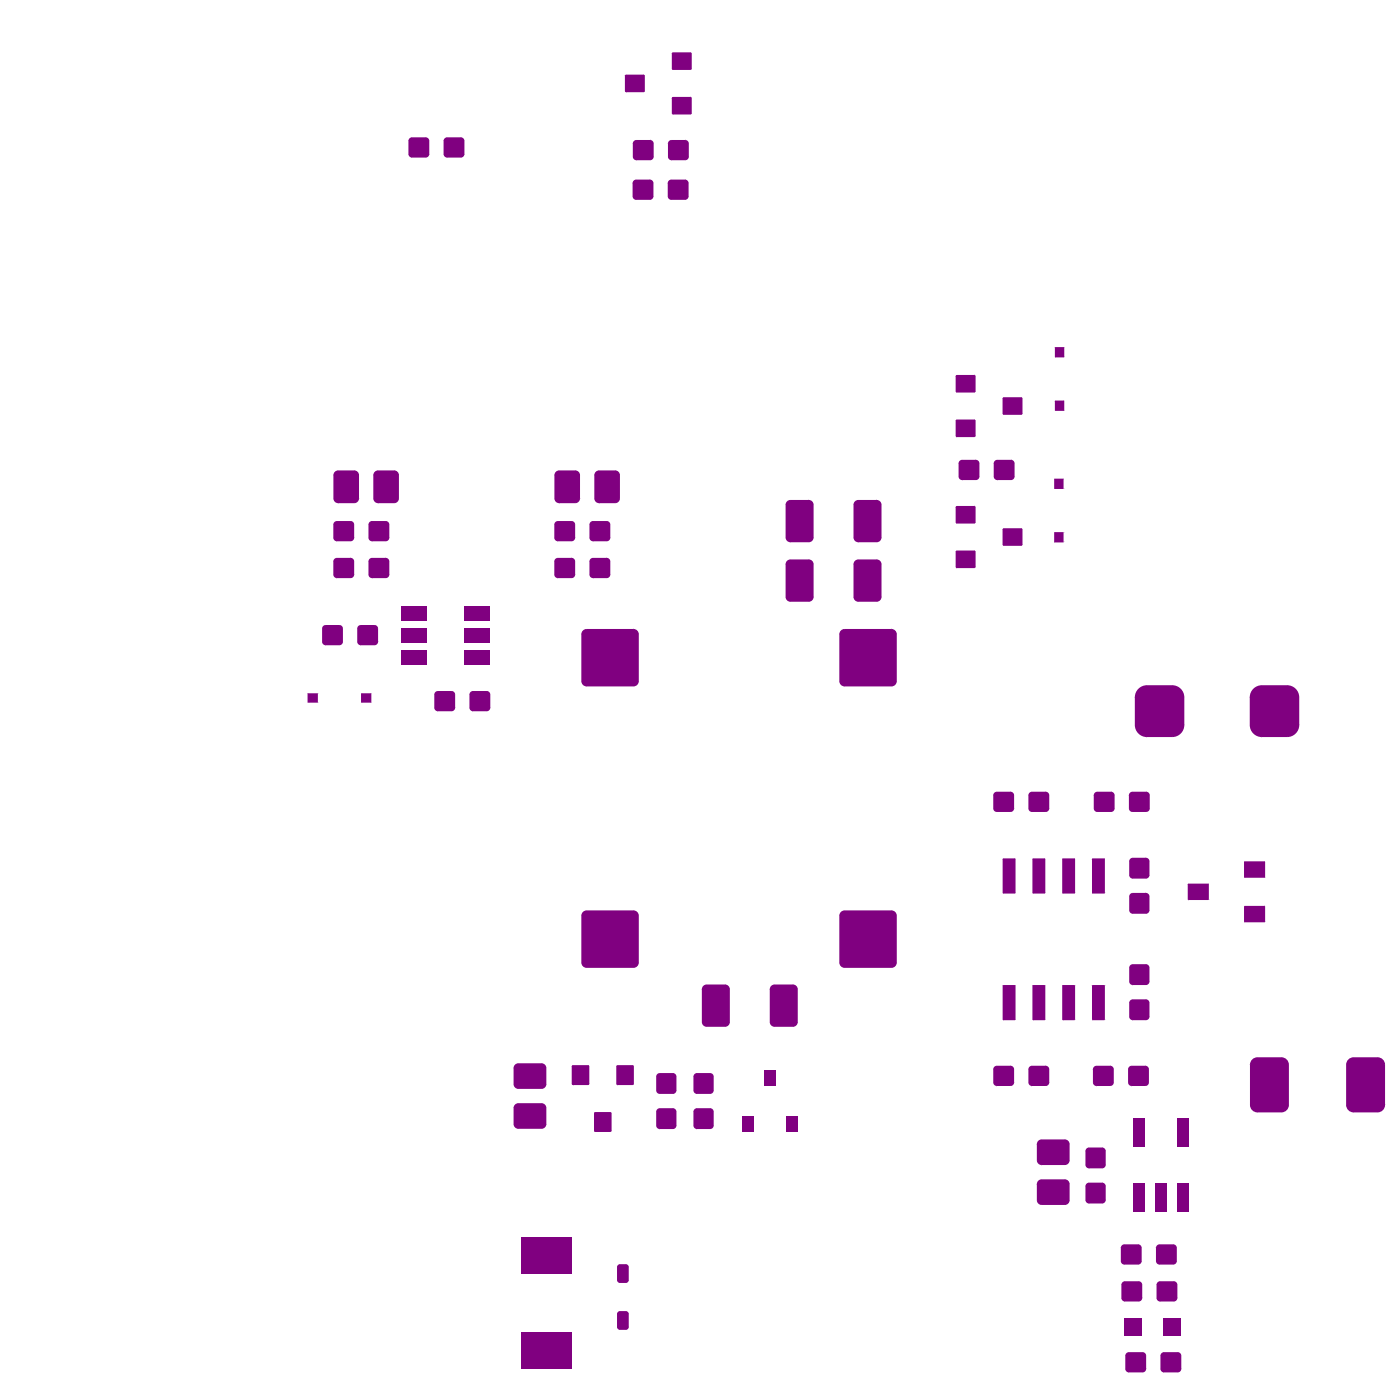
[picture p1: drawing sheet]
<svg xmlns="http://www.w3.org/2000/svg" width="199mm" height="199mm" viewBox="0 0 199 199" stroke-linecap="round" stroke-linejoin="round" font-family="sans-serif">
<g fill="#800080">
<path d="M43.6 98.4h1.4l.1 1.2-1.4 .1z" fill-rule="evenodd"/>
<path d="M51.2 98.4h1.4l.1 1.2-1.4 .1z" fill-rule="evenodd"/>
<path d="M51.2 88.7h1.9l.5 .5v1.8l-.5 .5h-1.9l-.5-.5v-1.8z" fill-rule="evenodd"/>
<path d="M56.9 89.1h3.7v2h-3.7z" fill-rule="evenodd"/>
<path d="M56.9 92.3h3.7v2h-3.7z" fill-rule="evenodd"/>
<path d="M61.6 98.5l.5-.5h2l.5 .5v1.9l-.5 .5h-2l-.5-.5z" fill-rule="evenodd"/>
<path d="M84.3 157.9l.2-.1h2.1l.2 .1v2.5l-.2 .2h-2.1l-.2-.2z" fill-rule="evenodd"/>
<path d="M88.8 10.6h2.5l.2 .2v2.1l-.2 .2h-2.5l-.1-.2v-2.1z" fill-rule="evenodd"/>
<path d="M98.9 157.2h1.8l.5 .5v2l-.5 .5h-1.8l-.5-.5v-2z" fill-rule="evenodd"/>
<path d="M98.9 152.2h1.8l.5 .5v2l-.5 .5h-1.8l-.5-.5v-2z" fill-rule="evenodd"/>
<path d="M105.2 158.3h1.7v2.3h-1.7z" fill-rule="evenodd"/>
<path d="M111.6 158.3h1.7v2.3h-1.7z" fill-rule="evenodd"/>
<path d="M145.9 151.7l.5-.5h2l.5 .5v1.9l-.5 .5h-2l-.5-.5z" fill-rule="evenodd"/>
<path d="M149.6 75.5l1.3 .1-.1 1.4-1.2-.1z" fill-rule="evenodd"/>
<path d="M149.7 56.8l1.3 .1-.1 1.4-1.2-.1z" fill-rule="evenodd"/>
<path d="M149.7 49.2l1.3 .1-.1 1.4-1.2-.1z" fill-rule="evenodd"/>
<path d="M159.5 176.5h2l.5 .5v1.9l-.5 .5h-2l-.5-.5v-1.9z" fill-rule="evenodd"/>
<path d="M164.6 192.3l.5-.5h2l.5 .5v1.9l-.5 .5h-2l-.5-.5z" fill-rule="evenodd"/>
<path d="M164.5 176.5h1.9l.6 .5v1.9l-.6 .5h-1.9l-.5-.5v-1.9z" fill-rule="evenodd"/>
<path d="M56.9 86h3.7v2h-3.7z" fill-rule="evenodd"/>
<path d="M58.4 19.5h2l.5 .5v1.9l-.5 .5h-2l-.5-.5v-1.9z" fill-rule="evenodd"/>
<path d="M63.4 19.5h2l.5 .5v1.9l-.5 .5h-2l-.5-.5v-1.9z" fill-rule="evenodd"/>
<path d="M84.1 79.1h2l.5 .5v1.9l-.5 .5h-2l-.5-.5v-1.9z" fill-rule="evenodd"/>
<path d="M83.6 74.4l.5-.5h2l.5 .5v1.9l-.5 .5h-2l-.5-.5z" fill-rule="evenodd"/>
<path d="M84.3 67.4l.7-.7h2.3l.6 .7v3.3l-.6 .7h-2.3l-.7-.7z" fill-rule="evenodd"/>
<path d="M89.7 26l.5-.5h2l.5 .5v1.8l-.5 .6h-2l-.5-.6z" fill-rule="evenodd"/>
<path d="M90.3 19.9h1.9l.5 .5v1.8l-.5 .5h-1.9l-.5-.5v-1.8z" fill-rule="evenodd"/>
<path d="M109.2 140.3l.7-.6h2.6l.7 .6v4.7l-.7 .7h-2.6l-.7-.7z" fill-rule="evenodd"/>
<path d="M136 65.7l.5-.5h1.9l.5 .5v1.9l-.5 .5h-1.9l-.5-.5z" fill-rule="evenodd"/>
<path d="M146.5 139.9l.1-.2h1.6l.1 .2v4.7l-.1 .1h-1.6l-.1-.1z" fill-rule="evenodd"/>
<path d="M146.5 121.9l.1-.1h1.6l.1 .1v4.8l-.1 .1h-1.6l-.1-.1z" fill-rule="evenodd"/>
<path d="M145.9 112.8l.5-.5h2l.5 .5v1.9l-.5 .5h-2l-.5-.5z" fill-rule="evenodd"/>
<path d="M150.8 139.7h1.6l.1 .2v4.7l-.1 .1h-1.6l-.1-.1v-4.7z" fill-rule="evenodd"/>
<path d="M150.8 121.8h1.6l.1 .1v4.8l-.1 .1h-1.6l-.1-.1v-4.8z" fill-rule="evenodd"/>
<path d="M149.6 67.9l1.3 .1-.1 1.4-1.2-.1z" fill-rule="evenodd"/>
<path d="M159.5 187h2.5v2.4h-2.5z" fill-rule="evenodd"/>
<path d="M159.1 182.3l.5-.5h1.9l.5 .5v1.8l-.5 .5h-1.9l-.5-.5z" fill-rule="evenodd"/>
<path d="M165 187h2.5v2.4h-2.5z" fill-rule="evenodd"/>
<path d="M164.1 182.3l.5-.5h1.9l.5 .5v1.8l-.5 .5h-1.9l-.5-.5z" fill-rule="evenodd"/>
<path d="M163.9 167.8h1.6v4.1h-1.6z" fill-rule="evenodd"/>
<path d="M167 167.8h1.7v4.1h-1.7z" fill-rule="evenodd"/>
<path d="M167 158.7h1.7v4h-1.7z" fill-rule="evenodd"/>
<path d="M46.2 88.7h1.9l.6 .5v1.8l-.6 .5h-1.9l-.5-.5v-1.8z" fill-rule="evenodd"/>
<path d="M72.9 157.2l.6-.7h3.3l.7 .7v2.3l-.7 .6h-3.3l-.6-.6z" fill-rule="evenodd"/>
<path d="M72.9 151.5l.6-.7h3.3l.7 .7v2.3l-.7 .7h-3.3l-.6-.7z" fill-rule="evenodd"/>
<path d="M81.3 151.1h2.1l.2 .2v2.5l-.2 .1h-2.1l-.2-.1v-2.5z" fill-rule="evenodd"/>
<path d="M66.6 98.5l.5-.5h2l.5 .5v1.9l-.5 .5h-2l-.5-.5z" fill-rule="evenodd"/>
<path d="M65.9 92.3h3.7v2h-3.7z" fill-rule="evenodd"/>
<path d="M65.9 89.1h3.7v2h-3.7z" fill-rule="evenodd"/>
<path d="M87.5 186.4l.5-.4h.8l.4 .4v1.8l-.4 .5h-.8l-.5-.5z" fill-rule="evenodd"/>
<path d="M87.5 179.8l.5-.5h.8l.4 .5v1.8l-.4 .4h-.8l-.5-.4z" fill-rule="evenodd"/>
<path d="M93.6 157.2h1.9l.5 .5v2l-.5 .5h-1.9l-.5-.5v-2z" fill-rule="evenodd"/>
<path d="M93.6 152.2h1.9l.5 .5v2l-.5 .5h-1.9l-.5-.5v-2z" fill-rule="evenodd"/>
<path d="M108.4 151.8h1.7v2.2h-1.7z" fill-rule="evenodd"/>
<path d="M87.6 151.1h2.1l.2 .2v2.5l-.2 .1h-2.1l-.2-.1v-2.5z" fill-rule="evenodd"/>
<path d="M95.5 7.4h2.5l.1 .2v2.1l-.1 .2h-2.5l-.2-.2v-2.1z" fill-rule="evenodd"/>
<path d="M135.8 78.1h2.4l.2 .2v2.1l-.2 .2h-2.4l-.2-.2v-2.1z" fill-rule="evenodd"/>
<path d="M135.6 72l.2-.2h2.4l.2 .2v2.1l-.2 .2h-2.4l-.2-.2z" fill-rule="evenodd"/>
<path d="M159.6 192.3l.5-.5h2l.5 .5v1.9l-.5 .5h-2l-.5-.5z" fill-rule="evenodd"/>
<path d="M154.5 162.8h1.9l.5 .5v1.9l-.5 .6h-1.9l-.5-.6v-1.9z" fill-rule="evenodd"/>
<path d="M160.5 151.2h2l.5 .5v1.9l-.5 .5h-2l-.5-.5v-1.9z" fill-rule="evenodd"/>
<path d="M155.6 151.2h1.9l.5 .5v1.9l-.5 .5h-1.9l-.5-.5v-1.9z" fill-rule="evenodd"/>
<path d="M141.4 151.2h2l.5 .5v1.9l-.5 .5h-2l-.5-.5v-1.9z" fill-rule="evenodd"/>
<path d="M160.2 137.3l.5-.5h1.9l.5 .5v1.9l-.5 .5h-1.9l-.5-.5z" fill-rule="evenodd"/>
<path d="M142.4 74.9h2.5l.2 .2v2.2l-.2 .1h-2.5l-.2-.1v-2.2z" fill-rule="evenodd"/>
<path d="M142.2 56.5l.2-.1h2.5l.2 .1v2.2l-.2 .2h-2.5l-.2-.2z" fill-rule="evenodd"/>
<path d="M168.5 125.5l.1-.1h2.8l.1 .1v2.1l-.1 .1h-2.8l-.1-.1z" fill-rule="evenodd"/>
<path d="M52.3 79.6l.5-.5h1.9l.5 .5v1.9l-.5 .5h-1.9l-.5-.5z" fill-rule="evenodd"/>
<path d="M47.8 79.1h1.9l.5 .5v1.9l-.5 .5h-1.9l-.5-.5v-1.9z" fill-rule="evenodd"/>
<path d="M47.3 74.4l.5-.5h1.9l.5 .5v1.9l-.5 .5h-1.9l-.5-.5z" fill-rule="evenodd"/>
<path d="M52.3 74.4l.5-.5h1.9l.5 .5v1.9l-.5 .5h-1.9l-.5-.5z" fill-rule="evenodd"/>
<path d="M47.3 67.4l.7-.7h2.3l.6 .7v3.3l-.6 .7h-2.3l-.7-.7z" fill-rule="evenodd"/>
<path d="M53 67.4l.6-.7h2.3l.7 .7v3.3l-.7 .7h-2.3l-.6-.7z" fill-rule="evenodd"/>
<path d="M73.9 189.1h7.2v5.1h-7.2z" fill-rule="evenodd"/>
<path d="M73.9 175.5h7.2v5.2h-7.2z" fill-rule="evenodd"/>
<path d="M65.9 86h3.7v2h-3.7z" fill-rule="evenodd"/>
<path d="M78.6 79.6l.5-.5h2l.5 .5v1.9l-.5 .5h-2l-.5-.5z" fill-rule="evenodd"/>
<path d="M78.6 74.4l.5-.5h2l.5 .5v1.9l-.5 .5h-2l-.5-.5z" fill-rule="evenodd"/>
<path d="M78.7 67.4l.6-.7h2.3l.7 .7v3.3l-.7 .7h-2.3l-.6-.7z" fill-rule="evenodd"/>
<path d="M99.6 140.3l.6-.6h2.7l.6 .6v4.7l-.6 .7h-2.7l-.6-.7z" fill-rule="evenodd"/>
<path d="M94.7 26l.5-.5h2l.5 .5v1.8l-.5 .6h-2l-.5-.6z" fill-rule="evenodd"/>
<path d="M95.5 13.7h2.5l.1 .2v2.2l-.1 .1h-2.5l-.2-.1v-2.2z" fill-rule="evenodd"/>
<path d="M94.8 20.4l.5-.5h1.9l.5 .5v1.8l-.5 .5h-1.9l-.5-.5z" fill-rule="evenodd"/>
<path d="M119.8 89.2h6.7l.7 .8v6.6l-.7 .8h-6.7l-.7-.8v-6.6z" fill-rule="evenodd"/>
<path d="M121.1 80l.7-.6h2.6l.7 .6v4.7l-.7 .7h-2.6l-.7-.7z" fill-rule="evenodd"/>
<path d="M135.8 59.5h2.4l.2 .2v2.1l-.2 .2h-2.4l-.2-.2v-2.1z" fill-rule="evenodd"/>
<path d="M135.6 53.4l.2-.2h2.4l.2 .2v2.1l-.2 .2h-2.4l-.2-.2z" fill-rule="evenodd"/>
<path d="M121.1 71.6l.7-.7h2.6l.7 .7v4.7l-.7 .6h-2.6l-.7-.6z" fill-rule="evenodd"/>
<path d="M160.7 167.8h1.7v4.1h-1.7z" fill-rule="evenodd"/>
<path d="M154.5 167.8h1.9l.5 .5v1.9l-.5 .5h-1.9l-.5-.5v-1.9z" fill-rule="evenodd"/>
<path d="M147.1 168l.7-.7h3.3l.6 .7v2.3l-.6 .6h-3.3l-.7-.6z" fill-rule="evenodd"/>
<path d="M147.1 162.3l.7-.7h3.3l.6 .7v2.3l-.6 .7h-3.3l-.7-.7z" fill-rule="evenodd"/>
<path d="M154.9 139.9l.1-.2h1.6l.1 .2v4.7l-.1 .1h-1.6l-.1-.1z" fill-rule="evenodd"/>
<path d="M142.4 139.7h1.6l.1 .2v4.7l-.1 .1h-1.6l-.2-.1v-4.7z" fill-rule="evenodd"/>
<path d="M160.2 142.3l.5-.5h1.9l.5 .5v1.9l-.5 .5h-1.9l-.5-.5z" fill-rule="evenodd"/>
<path d="M154.9 121.9l.1-.1h1.6l.1 .1v4.8l-.1 .1h-1.6l-.1-.1z" fill-rule="evenodd"/>
<path d="M142.4 121.8h1.6l.1 .1v4.8l-.1 .1h-1.6l-.2-.1v-4.8z" fill-rule="evenodd"/>
<path d="M141.4 112.3h2l.5 .5v1.9l-.5 .5h-2l-.5-.5v-1.9z" fill-rule="evenodd"/>
<path d="M160.2 127.2l.5-.5h1.9l.5 .5v1.9l-.5 .5h-1.9l-.5-.5z" fill-rule="evenodd"/>
<path d="M160.2 122.2l.5-.5h1.9l.5 .5v1.9l-.5 .5h-1.9l-.5-.5z" fill-rule="evenodd"/>
<path d="M160.7 112.3h1.9l.5 .5v1.9l-.5 .5h-1.9l-.5-.5v-1.9z" fill-rule="evenodd"/>
<path d="M155.7 112.3h1.9l.5 .5v1.9l-.5 .5h-1.9l-.5-.5v-1.9z" fill-rule="evenodd"/>
<path d="M141 65.7l.5-.5h1.9l.5 .5v1.9l-.5 .5h-1.9l-.5-.5z" fill-rule="evenodd"/>
<path d="M177.3 151l1.1-1h3.4l1.1 1v5.8l-1.1 1h-3.4l-1.1-1z" fill-rule="evenodd"/>
<path d="M176.6 128.5h2.8l.1 .1v2.1l-.1 .1h-2.8l-.1-.1v-2.1z" fill-rule="evenodd"/>
<path d="M176.6 122.2h2.8l.1 .1v2.1l-.1 .1h-2.8l-.1-.1v-2.1z" fill-rule="evenodd"/>
<path d="M177.3 98.9l1.7-1.7h3.6l1.7 1.7v4l-1.7 1.7h-3.6l-1.7-1.7z" fill-rule="evenodd"/>
<path d="M119.8 129.2h6.7l.7 .7v6.7l-.7 .7h-6.7l-.7-.7v-6.7z" fill-rule="evenodd"/>
<path d="M160.7 158.7h1.7v4h-1.7z" fill-rule="evenodd"/>
<path d="M82.5 90l.7-.8h6.7l.7 .8v6.6l-.7 .8h-6.7l-.7-.8z" fill-rule="evenodd"/>
<path d="M191 151l1-1h3.4l1.1 1v5.8l-1.1 1h-3.4l-1-1z" fill-rule="evenodd"/>
<path d="M162.7 97.2h3.6l1.7 1.7v4l-1.7 1.7h-3.6l-1.7-1.7v-4z" fill-rule="evenodd"/>
<path d="M111.5 80l.6-.6h2.6l.7 .6v4.7l-.7 .7h-2.6l-.6-.7z" fill-rule="evenodd"/>
<path d="M111.5 71.6l.6-.7h2.6l.7 .7v4.7l-.7 .6h-2.6l-.6-.6z" fill-rule="evenodd"/>
<path d="M82.5 129.9l.7-.7h6.7l.7 .7v6.7l-.7 .7h-6.7l-.7-.7z" fill-rule="evenodd"/>
</g>
<g fill="#800080">
<path d="M43.6 99.6l.1 .1z"/>
<path d="M45 98.4h.1z"/>
<path d="M51.2 99.6l.1 .1z"/>
<path d="M52.6 98.4h.1z"/>
<path d="M149.6 76.9v.1z"/>
<path d="M150.8 75.5l.1 .1z"/>
<path d="M149.7 58.2v.1z"/>
<path d="M150.9 56.8l.1 .1z"/>
<path d="M149.7 50.6v.1z"/>
<path d="M150.9 49.2l.1 .1z"/>
<path d="M149.6 69.3v.1z"/>
<path d="M150.8 67.9l.1 .1z"/>
<path d="M53.1 88.7v.5zM53.1 88.7h.3l.2 .5h-.5z"/>
<path d="M50.7 89.2h.5zM50.9 88.7h.3v.5h-.5z"/>
<path d="M51.2 91v.5zM50.7 91h.5v.5l-.5-.2z"/>
<path d="M53.1 91h.5zM53.1 91h.5v.3l-.5 .2z"/>
<path d="M62.1 100.4v.5zM61.6 100.4h.5v.5l-.2-.1z"/>
<path d="M64.1 100.4h.5zM64.1 100.4h.5l-.3 .4-.2 .1z"/>
<path d="M64.1 98v.5zM64.1 98l.4 .3 .1 .2h-.5z"/>
<path d="M61.6 98.5h.5zM61.7 98.3l.4-.3v.5h-.5z"/>
<path d="M86.6 157.8v.1zM86.6 157.8l.2 .1h-.2z"/>
<path d="M84.3 157.9h.2zM84.3 157.8h.2v.1h-.2z"/>
<path d="M84.5 160.4v.2zM84.3 160.4h.2v.2z"/>
<path d="M86.6 160.4h.2zM86.6 160.4h.2l-.2 .2z"/>
<path d="M91.3 12.9h.2zM91.3 12.9h.2l-.2 .2z"/>
<path d="M91.3 10.6v.2zM91.3 10.6l.2 .2h-.2z"/>
<path d="M88.7 10.8h.1zM88.7 10.6h.1v.2h-.1z"/>
<path d="M88.8 12.9v.2zM88.7 12.9h.1v.2z"/>
<path d="M100.7 159.7h.5zM100.7 159.7h.5v.2l-.5 .3z"/>
<path d="M100.7 157.2v.5zM100.7 157.2l.5 .3v.2h-.5z"/>
<path d="M98.4 157.7h.5zM98.4 157.5l.5-.3v.5h-.5z"/>
<path d="M98.9 159.7v.5zM98.4 159.7h.5v.5l-.5-.3z"/>
<path d="M100.7 154.7h.5zM100.7 154.7h.5v.2l-.5 .3z"/>
<path d="M100.7 152.2v.5zM100.7 152.2l.3 .1 .2 .4h-.5z"/>
<path d="M98.4 152.7h.5zM98.4 152.5l.5-.3v.5h-.5z"/>
<path d="M98.9 154.7v.5zM98.4 154.7h.5v.5l-.5-.3z"/>
<path d="M146.4 153.6v.5zM145.9 153.6h.5v.5l-.3-.1z"/>
<path d="M148.4 153.6h.5zM148.4 153.6h.5l-.3 .4-.2 .1z"/>
<path d="M148.4 151.2v.5zM148.4 151.2l.2 .1 .3 .4h-.5z"/>
<path d="M145.9 151.7h.5zM146 151.4l.4-.2v.5h-.5z"/>
<path d="M159.5 178.9v.5zM159 178.9h.5v.5l-.4-.2z"/>
<path d="M161.5 178.9h.5zM161.5 178.9h.5l-.1 .3-.4 .2z"/>
<path d="M161.5 176.5v.5zM161.5 176.5l.2 .1 .3 .4h-.5z"/>
<path d="M159 177h.5zM159.3 176.6l.2-.1v.5h-.5z"/>
<path d="M167.1 191.8v.5zM167.1 191.8l.2 .1 .3 .4h-.5z"/>
<path d="M164.6 192.3h.5zM164.9 191.9l.2-.1v.5h-.5z"/>
<path d="M165.1 194.2v.5zM164.6 194.2h.5v.5l-.4-.2z"/>
<path d="M167.1 194.2h.5zM167.1 194.2h.5l-.1 .3-.4 .2z"/>
<path d="M164.5 178.9v.5zM164 178.9h.5v.5l-.4-.2z"/>
<path d="M166.4 178.9h.6zM166.4 178.9h.6l-.1 .3-.5 .2z"/>
<path d="M166.4 176.5v.5zM166.4 176.5l.3 .1 .3 .4h-.6z"/>
<path d="M164 177h.5zM164.2 176.6l.3-.1v.5h-.5z"/>
<path d="M58.4 21.9v.5zM57.9 21.9h.5v.5l-.4-.3z"/>
<path d="M60.4 21.9h.5zM60.4 21.9h.5l-.1 .2-.4 .3z"/>
<path d="M60.4 19.5v.5zM60.4 19.5l.3 .1 .2 .4h-.5z"/>
<path d="M57.9 20h.5zM58.2 19.6l.2-.1v.5h-.5z"/>
<path d="M63.4 21.9v.5zM62.9 21.9h.5v.5l-.4-.3z"/>
<path d="M65.4 21.9h.5zM65.4 21.9h.5l-.1 .2-.4 .3z"/>
<path d="M65.4 19.5v.5zM65.4 19.5l.2 .1 .3 .4h-.5z"/>
<path d="M62.9 20h.5zM63.2 19.6l.2-.1v.5h-.5z"/>
<path d="M86.1 79.1v.5zM86.1 79.1l.4 .3 .1 .2h-.5z"/>
<path d="M83.6 79.6h.5zM83.9 79.2l.2-.1v.5h-.5z"/>
<path d="M84.1 81.5v.5zM83.6 81.5h.5v.5l-.2-.1z"/>
<path d="M86.1 81.5h.5zM86.1 81.5h.5l-.1 .3-.4 .2z"/>
<path d="M84.1 76.3v.5zM83.6 76.3h.5v.5l-.2-.1z"/>
<path d="M86.1 76.3h.5zM86.1 76.3h.5l-.1 .2-.4 .3z"/>
<path d="M86.1 73.9v.5zM86.1 73.9l.4 .3 .1 .2h-.5z"/>
<path d="M83.6 74.4h.5zM83.7 74.2l.4-.3v.5h-.5z"/>
<path d="M87.3 70.7h.6zM87.3 70.7h.6a.67 .67 0 0 1-.6 .7z"/>
<path d="M87.3 66.7v.7zM87.3 66.7a.67 .67 0 0 1 .6 .7h-.6z"/>
<path d="M84.3 67.4h.7zM84.5 66.9l.5-.2v.7h-.7z"/>
<path d="M85 70.7v.7zM84.3 70.7h.7v.7a.67 .67 0 0 1-.7-.7z"/>
<path d="M90.2 27.8v.6zM89.7 27.8h.5v.6l-.2-.1z"/>
<path d="M92.2 27.8h.5zM92.2 27.8h.5l-.2 .5-.3 .1z"/>
<path d="M92.2 25.5v.5zM92.2 25.5l.4 .2 .1 .3h-.5z"/>
<path d="M89.7 26h.5zM89.8 25.7l.4-.2v.5h-.5z"/>
<path d="M90.3 22.2v.5zM89.8 22.2h.5v.5l-.5-.2z"/>
<path d="M92.2 22.2h.5zM92.2 22.2h.5v.3l-.5 .2z"/>
<path d="M92.2 19.9v.5zM92.2 19.9l.5 .2v.3h-.5z"/>
<path d="M89.8 20.4h.5zM90 19.9h.3v.5h-.5z"/>
<path d="M109.2 140.3h.7zM109.4 139.9l.5-.2v.6h-.7z"/>
<path d="M109.9 145v.7zM109.2 145h.7v.7a.68 .68 0 0 1-.7-.7z"/>
<path d="M112.5 145h.7zM112.5 145h.7a.68 .68 0 0 1-.7 .7z"/>
<path d="M112.5 139.7v.6zM112.5 139.7a.68 .68 0 0 1 .7 .6h-.7z"/>
<path d="M136.5 67.6v.5zM136 67.6h.5v.5l-.3-.1z"/>
<path d="M138.4 67.6h.5zM138.4 67.6h.5v.3l-.5 .2z"/>
<path d="M138.4 65.2v.5zM138.4 65.2l.3 .1 .2 .4h-.5z"/>
<path d="M136 65.7h.5zM136.2 65.3l.3-.1v.5h-.5z"/>
<path d="M148.2 139.7v.2zM148.2 139.7l.1 .2h-.1z"/>
<path d="M146.5 139.9h.1zM146.5 139.8l.1-.1v.2h-.1z"/>
<path d="M146.6 144.6v.1zM146.5 144.6h.1v.1z"/>
<path d="M148.2 144.6h.1zM148.2 144.6h.1v.1h-.1z"/>
<path d="M148.2 121.8v.1zM148.2 121.8l.1 .1h-.1z"/>
<path d="M146.5 121.9h.1zM146.5 121.8h.1v.1h-.1z"/>
<path d="M146.6 126.7v.1zM146.5 126.7h.1v.1z"/>
<path d="M148.2 126.7h.1zM148.2 126.7h.1l-.1 .1z"/>
<path d="M146.4 114.7v.5zM145.9 114.7h.5v.5l-.3-.1z"/>
<path d="M148.4 114.7h.5zM148.4 114.7h.5l-.1 .2-.4 .3z"/>
<path d="M148.4 112.3v.5zM148.4 112.3l.2 .1 .3 .4h-.5z"/>
<path d="M145.9 112.8h.5zM146 112.6l.4-.3v.5h-.5z"/>
<path d="M152.4 139.7v.2zM152.4 139.7l.1 .2h-.1z"/>
<path d="M150.7 139.9h.1zM150.7 139.8l.1-.1v.2h-.1z"/>
<path d="M150.8 144.6v.1zM150.7 144.6h.1v.1z"/>
<path d="M152.4 144.6h.1zM152.4 144.6h.1l-.1 .1z"/>
<path d="M152.4 121.8v.1zM152.4 121.8l.1 .1h-.1z"/>
<path d="M150.7 121.9h.1zM150.7 121.8h.1v.1h-.1z"/>
<path d="M150.8 126.7v.1zM150.7 126.7h.1v.1z"/>
<path d="M152.4 126.7h.1zM152.4 126.7h.1l-.1 .1z"/>
<path d="M161.5 181.8v.5zM161.5 181.8h.3l.2 .5h-.5z"/>
<path d="M159.1 182.3h.5zM159.2 182l.4-.2v.5h-.5z"/>
<path d="M159.6 184.1v.5zM159.1 184.1h.5v.5l-.4-.2z"/>
<path d="M161.5 184.1h.5zM161.5 184.1h.5v.3l-.5 .2z"/>
<path d="M166.5 181.8v.5zM166.5 181.8h.3l.2 .5h-.5z"/>
<path d="M164.1 182.3h.5zM164.1 182l.5-.2v.5h-.5z"/>
<path d="M164.6 184.1v.5zM164.1 184.1h.5v.5l-.5-.2z"/>
<path d="M166.5 184.1h.5zM166.5 184.1h.5v.3l-.5 .2z"/>
<path d="M48.1 88.7v.5zM48.1 88.7h.3l.3 .5h-.6z"/>
<path d="M45.7 89.2h.5zM45.9 88.7h.3v.5h-.5z"/>
<path d="M46.2 91v.5zM45.7 91h.5v.5l-.4-.2z"/>
<path d="M48.1 91h.6zM48.1 91h.6l-.1 .3-.5 .2z"/>
<path d="M76.8 156.5v.7zM76.8 156.5a.67 .67 0 0 1 .7 .7h-.7z"/>
<path d="M72.9 157.2h.6zM73.1 156.7l.4-.2v.7h-.6z"/>
<path d="M73.5 159.5v.6zM72.9 159.5h.6v.6a.67 .67 0 0 1-.6-.6z"/>
<path d="M76.8 159.5h.7zM76.8 159.5h.7a.67 .67 0 0 1-.7 .6z"/>
<path d="M76.8 150.8v.7zM76.8 150.8a.67 .67 0 0 1 .7 .7h-.7z"/>
<path d="M72.9 151.5h.6zM73.1 151l.4-.2v.7h-.6z"/>
<path d="M73.5 153.8v.7zM72.9 153.8h.6v.7a.67 .67 0 0 1-.6-.7z"/>
<path d="M76.8 153.8h.7zM76.8 153.8h.7a.67 .67 0 0 1-.7 .7z"/>
<path d="M83.4 151.1v.2zM83.4 151.1l.2 .2h-.2z"/>
<path d="M81.1 151.3h.2zM81.2 151.2l.1-.1v.2h-.2z"/>
<path d="M81.3 153.8v.1zM81.1 153.8h.2v.1z"/>
<path d="M83.4 153.8h.2zM83.4 153.8h.2l-.2 .1z"/>
<path d="M67.1 100.4v.5zM66.6 100.4h.5v.5l-.3-.1z"/>
<path d="M69.1 100.4h.5zM69.1 100.4h.5l-.3 .4-.2 .1z"/>
<path d="M69.1 98v.5zM69.1 98l.4 .3 .1 .2h-.5z"/>
<path d="M66.6 98.5h.5zM66.7 98.3l.4-.3v.5h-.5z"/>
<path d="M88.8 186v.4zM88.8 186l.2 .1 .2 .3h-.4z"/>
<path d="M87.5 186.4h.5zM87.6 186.2l.4-.2v.4h-.5z"/>
<path d="M88 188.2v.5zM87.5 188.2h.5v.5l-.3-.1z"/>
<path d="M88.8 188.2h.4zM88.8 188.2h.4l-.2 .4-.2 .1z"/>
<path d="M88.8 179.3v.5zM88.8 179.3l.3 .3 .1 .2h-.4z"/>
<path d="M87.5 179.8h.5zM87.6 179.6l.4-.3v.5h-.5z"/>
<path d="M88 181.6v.4zM87.5 181.6h.5v.4l-.4-.2z"/>
<path d="M88.8 181.6h.4zM88.8 181.6h.4l-.2 .4h-.2z"/>
<path d="M93.1 157.7h.5zM93.2 157.5l.4-.3v.5h-.5z"/>
<path d="M93.6 159.7v.5zM93.1 159.7h.5v.5l-.3-.1z"/>
<path d="M95.5 159.7h.5zM95.5 159.7h.5l-.1 .2-.4 .3z"/>
<path d="M95.5 157.2v.5zM95.5 157.2l.4 .3 .1 .2h-.5z"/>
<path d="M93.1 152.7h.5zM93.2 152.5l.4-.3v.5h-.5z"/>
<path d="M93.6 154.7v.5zM93.1 154.7h.5v.5l-.3-.1z"/>
<path d="M95.5 154.7h.5zM95.5 154.7h.5l-.1 .2-.4 .3z"/>
<path d="M95.5 152.2v.5zM95.5 152.2l.2 .1 .3 .4h-.5z"/>
<path d="M89.7 151.1v.2zM89.7 151.1l.2 .2h-.2z"/>
<path d="M87.4 151.3h.2zM87.5 151.2l.1-.1v.2h-.2z"/>
<path d="M87.6 153.8v.1zM87.4 153.8h.2v.1z"/>
<path d="M89.7 153.8h.2zM89.7 153.8h.2l-.2 .1z"/>
<path d="M98 9.7h.1zM98 9.7h.1l-.1 .2z"/>
<path d="M98 7.4v.2zM98 7.4l.1 .2h-.1z"/>
<path d="M95.3 7.6h.2zM95.4 7.5l.1-.1v.2h-.2z"/>
<path d="M95.5 9.7v.2zM95.3 9.7h.2v.2z"/>
<path d="M135.6 78.3h.2zM135.6 78.2l.2-.1v.2h-.2z"/>
<path d="M135.8 80.4v.2zM135.6 80.4h.2v.2z"/>
<path d="M138.2 80.4h.2zM138.2 80.4h.2l-.2 .2z"/>
<path d="M138.2 78.1v.2zM138.2 78.1l.2 .2h-.2z"/>
<path d="M135.6 72h.2zM135.6 71.8h.2v.2h-.2z"/>
<path d="M135.8 74.1v.2zM135.6 74.1h.2v.2z"/>
<path d="M138.2 74.1h.2zM138.2 74.1h.2l-.2 .2z"/>
<path d="M138.2 71.8v.2zM138.2 71.8l.2 .2h-.2z"/>
<path d="M162.1 191.8v.5zM162.1 191.8l.4 .3 .1 .2h-.5z"/>
<path d="M159.6 192.3h.5zM159.9 191.9l.2-.1v.5h-.5z"/>
<path d="M160.1 194.2v.5zM159.6 194.2h.5v.5l-.4-.2z"/>
<path d="M162.1 194.2h.5zM162.1 194.2h.5l-.1 .3-.4 .2z"/>
<path d="M156.4 165.2h.5zM156.4 165.2h.5l-.1 .3-.4 .3z"/>
<path d="M156.4 162.8v.5zM156.4 162.8l.4 .2 .1 .3h-.5z"/>
<path d="M154 163.3h.5zM154.1 163l.4-.2v.5h-.5z"/>
<path d="M154.5 165.2v.6zM154 165.2h.5v.6l-.3-.1z"/>
<path d="M162.5 151.2v.5zM162.5 151.2l.2 .1 .3 .4h-.5z"/>
<path d="M160 151.7h.5zM160.3 151.3l.2-.1v.5h-.5z"/>
<path d="M160.5 153.6v.5zM160 153.6h.5v.5l-.2-.1z"/>
<path d="M162.5 153.6h.5zM162.5 153.6h.5l-.1 .2-.4 .3z"/>
<path d="M157.5 151.2v.5zM157.5 151.2l.3 .1 .2 .4h-.5z"/>
<path d="M155.1 151.7h.5zM155.3 151.3l.3-.1v.5h-.5z"/>
<path d="M155.6 153.6v.5zM155.1 153.6h.5v.5l-.3-.1z"/>
<path d="M157.5 153.6h.5zM157.5 153.6h.5l-.1 .2-.4 .3z"/>
<path d="M141.4 153.6v.5zM140.9 153.6h.5v.5l-.4-.3z"/>
<path d="M143.4 153.6h.5zM143.4 153.6h.5l-.3 .4-.2 .1z"/>
<path d="M143.4 151.2v.5zM143.4 151.2l.4 .2 .1 .3h-.5z"/>
<path d="M140.9 151.7h.5zM141 151.4l.4-.2v.5h-.5z"/>
<path d="M162.6 139.2h.5zM162.6 139.2h.5l-.3 .5h-.2z"/>
<path d="M162.6 136.8v.5zM162.6 136.8l.2 .1 .3 .4h-.5z"/>
<path d="M160.2 137.3h.5zM160.3 137l.4-.2v.5h-.5z"/>
<path d="M160.7 139.2v.5zM160.2 139.2h.5v.5h-.3z"/>
<path d="M142.2 75.1h.2zM142.3 75l.1-.1v.2h-.2z"/>
<path d="M142.4 77.3v.1zM142.2 77.3h.2v.1z"/>
<path d="M144.9 77.3h.2zM144.9 77.3h.2l-.2 .1z"/>
<path d="M144.9 74.9v.2zM144.9 74.9l.2 .2h-.2z"/>
<path d="M142.2 56.5h.2zM142.3 56.4h.1v.1h-.2z"/>
<path d="M142.4 58.7v.2zM142.2 58.7h.2v.1z"/>
<path d="M144.9 58.7h.2zM144.9 58.7h.2l-.2 .1z"/>
<path d="M144.9 56.4v.1zM144.9 56.4l.2 .1h-.2z"/>
<path d="M171.4 127.6h.1zM171.4 127.6h.1l-.1 .1z"/>
<path d="M171.4 125.4v.1zM171.4 125.4l.1 .1z"/>
<path d="M168.5 125.5h.1zM168.5 125.4l.1 .1z"/>
<path d="M168.6 127.6v.1zM168.5 127.6l.1 .1z"/>
<path d="M54.7 79.1v.5zM54.7 79.1l.5 .3v.2h-.5z"/>
<path d="M52.3 79.6h.5zM52.3 79.4l.5-.3v.5h-.5z"/>
<path d="M52.8 81.5v.5zM52.3 81.5h.5v.5l-.3-.1z"/>
<path d="M54.7 81.5h.5zM54.7 81.5h.5l-.2 .4-.3 .1z"/>
<path d="M49.7 79.1v.5zM49.7 79.1l.3 .1 .2 .4h-.5z"/>
<path d="M47.3 79.6h.5zM47.5 79.2l.3-.1v.5h-.5z"/>
<path d="M47.8 81.5v.5zM47.3 81.5h.5v.5l-.4-.2z"/>
<path d="M49.7 81.5h.5zM49.7 81.5h.5l-.2 .4-.3 .1z"/>
<path d="M47.8 76.3v.5zM47.3 76.3h.5v.5l-.4-.3z"/>
<path d="M49.7 76.3h.5zM49.7 76.3h.5l-.2 .4-.3 .1z"/>
<path d="M49.7 73.9v.5zM49.7 73.9l.5 .3v.2h-.5z"/>
<path d="M47.3 74.4h.5zM47.4 74.2l.4-.3v.5h-.5z"/>
<path d="M52.8 76.3v.5zM52.3 76.3h.5v.5l-.3-.1z"/>
<path d="M54.7 76.3h.5zM54.7 76.3h.5l-.2 .4-.3 .1z"/>
<path d="M54.7 73.9v.5zM54.7 73.9l.5 .3v.2h-.5z"/>
<path d="M52.3 74.4h.5zM52.3 74.2l.5-.3v.5h-.5z"/>
<path d="M50.3 70.7h.6zM50.3 70.7h.6a.67 .67 0 0 1-.6 .7z"/>
<path d="M50.3 66.7v.7zM50.3 66.7a.67 .67 0 0 1 .6 .7h-.6z"/>
<path d="M47.3 67.4h.7zM47.5 66.9l.5-.2v.7h-.7z"/>
<path d="M48 70.7v.7zM47.3 70.7h.7v.7a.67 .67 0 0 1-.7-.7z"/>
<path d="M55.9 70.7h.7zM55.9 70.7h.7a.67 .67 0 0 1-.7 .7z"/>
<path d="M55.9 66.7v.7zM55.9 66.7a.67 .67 0 0 1 .7 .7h-.7z"/>
<path d="M53 67.4h.6zM53.2 66.9l.4-.2v.7h-.6z"/>
<path d="M53.6 70.7v.7zM53 70.7h.6v.7a.67 .67 0 0 1-.6-.7z"/>
<path d="M81.1 79.1v.5zM81.1 79.1l.4 .3 .1 .2h-.5z"/>
<path d="M78.6 79.6h.5zM78.7 79.4l.4-.3v.5h-.5z"/>
<path d="M79.1 81.5v.5zM78.6 81.5h.5v.5l-.4-.2z"/>
<path d="M81.1 81.5h.5zM81.1 81.5h.5l-.3 .4-.2 .1z"/>
<path d="M79.1 76.3v.5zM78.6 76.3h.5v.5l-.4-.3z"/>
<path d="M81.1 76.3h.5zM81.1 76.3h.5l-.3 .4-.2 .1z"/>
<path d="M81.1 73.9v.5zM81.1 73.9l.4 .3 .1 .2h-.5z"/>
<path d="M78.6 74.4h.5zM78.7 74.2l.4-.3v.5h-.5z"/>
<path d="M81.6 70.7h.7zM81.6 70.7h.7a.67 .67 0 0 1-.7 .7z"/>
<path d="M81.6 66.7v.7zM81.6 66.7a.67 .67 0 0 1 .7 .7h-.7z"/>
<path d="M78.7 67.4h.6zM78.8 66.9l.5-.2v.7h-.6z"/>
<path d="M79.3 70.7v.7zM78.7 70.7h.6v.7a.67 .67 0 0 1-.6-.7z"/>
<path d="M99.6 140.3h.6zM99.8 139.9l.4-.2v.6h-.6z"/>
<path d="M100.2 145v.7zM99.6 145h.6v.7a.68 .68 0 0 1-.6-.7z"/>
<path d="M102.9 145h.6zM102.9 145h.6a.68 .68 0 0 1-.6 .7z"/>
<path d="M102.9 139.7v.6zM102.9 139.7a.68 .68 0 0 1 .6 .6h-.6z"/>
<path d="M95.2 27.8v.6zM94.7 27.8h.5v.6l-.2-.1z"/>
<path d="M97.2 27.8h.5zM97.2 27.8h.5l-.1 .3-.4 .3z"/>
<path d="M97.2 25.5v.5zM97.2 25.5l.4 .2 .1 .3h-.5z"/>
<path d="M94.7 26h.5zM94.8 25.7l.4-.2v.5h-.5z"/>
<path d="M98 16.1h.1zM98 16.1h.1l-.1 .1z"/>
<path d="M98 13.7v.2zM98 13.7l.1 .2h-.1z"/>
<path d="M95.3 13.9h.2zM95.4 13.8l.1-.1v.2h-.2z"/>
<path d="M95.5 16.1v.1zM95.3 16.1h.2v.1z"/>
<path d="M95.3 22.2v.5zM94.8 22.2h.5v.5l-.5-.2z"/>
<path d="M97.2 22.2h.5zM97.2 22.2h.5v.3l-.5 .2z"/>
<path d="M97.2 19.9v.5zM97.2 19.9h.3l.2 .5h-.5z"/>
<path d="M94.8 20.4h.5zM94.8 20.1l.5-.2v.5h-.5z"/>
<path d="M126.5 96.6h.7zM126.5 96.6h.7a.75 .75 0 0 1-.7 .8z"/>
<path d="M126.5 89.2v.8zM126.5 89.2a.75 .75 0 0 1 .7 .8h-.7z"/>
<path d="M119.1 90h.7zM119.3 89.4l.5-.2v.8h-.7z"/>
<path d="M119.8 96.6v.8zM119.1 96.6h.7v.8a.75 .75 0 0 1-.7-.8z"/>
<path d="M121.1 80h.7zM121.3 79.6l.5-.2v.6h-.7z"/>
<path d="M121.8 84.7v.7zM121.1 84.7h.7v.7a.68 .68 0 0 1-.7-.7z"/>
<path d="M124.4 84.7h.7zM124.4 84.7h.7a.68 .68 0 0 1-.7 .7z"/>
<path d="M124.4 79.4v.6zM124.4 79.4a.68 .68 0 0 1 .7 .6h-.7z"/>
<path d="M135.6 59.7h.2zM135.6 59.6l.2-.1v.2h-.2z"/>
<path d="M135.8 61.8v.2zM135.6 61.8h.2v.2z"/>
<path d="M138.2 61.8h.2zM138.2 61.8h.2l-.2 .2z"/>
<path d="M138.2 59.5v.2zM138.2 59.5l.2 .2h-.2z"/>
<path d="M135.6 53.4h.2zM135.6 53.2h.2v.2h-.2z"/>
<path d="M135.8 55.5v.2zM135.6 55.5h.2v.2z"/>
<path d="M138.2 55.5h.2zM138.2 55.5h.2l-.2 .2z"/>
<path d="M138.2 53.2v.2zM138.2 53.2l.2 .2h-.2z"/>
<path d="M121.1 71.6h.7zM121.3 71.1l.5-.2v.7h-.7z"/>
<path d="M121.8 76.3v.6zM121.1 76.3h.7v.6a.68 .68 0 0 1-.7-.6z"/>
<path d="M124.4 76.3h.7zM124.4 76.3h.7a.68 .68 0 0 1-.7 .6z"/>
<path d="M124.4 70.9v.7zM124.4 70.9a.68 .68 0 0 1 .7 .7h-.7z"/>
<path d="M156.4 170.2h.5zM156.4 170.2h.5l-.3 .5h-.2z"/>
<path d="M156.4 167.8v.5zM156.4 167.8h.2l.3 .5h-.5z"/>
<path d="M154 168.3h.5zM154.1 168l.4-.2v.5h-.5z"/>
<path d="M154.5 170.2v.5zM154 170.2h.5v.5l-.4-.2z"/>
<path d="M151.1 167.3v.7zM151.1 167.3a.67 .67 0 0 1 .6 .7h-.6z"/>
<path d="M147.1 168h.7zM147.3 167.5l.5-.2v.7h-.7z"/>
<path d="M147.8 170.3v.6zM147.1 170.3h.7v.6a.67 .67 0 0 1-.7-.6z"/>
<path d="M151.1 170.3h.6zM151.1 170.3h.6a.67 .67 0 0 1-.6 .6z"/>
<path d="M151.1 161.6v.7zM151.1 161.6a.67 .67 0 0 1 .6 .7h-.6z"/>
<path d="M147.1 162.3h.7zM147.3 161.8l.5-.2v.7h-.7z"/>
<path d="M147.8 164.6v.7zM147.1 164.6h.7v.7a.67 .67 0 0 1-.7-.7z"/>
<path d="M151.1 164.6h.6zM151.1 164.6h.6a.67 .67 0 0 1-.6 .7z"/>
<path d="M156.6 139.7v.2zM156.6 139.7l.1 .2h-.1z"/>
<path d="M154.9 139.9h.1zM155 139.8v-.1v.2h-.1z"/>
<path d="M155 144.6v.1zM154.9 144.6h.1v.1z"/>
<path d="M156.6 144.6h.1zM156.6 144.6h.1v.1h-.1z"/>
<path d="M144 139.7v.2zM144 139.7l.1 .2h-.1z"/>
<path d="M142.2 139.9h.2zM142.3 139.8l.1-.1v.2h-.2z"/>
<path d="M142.4 144.6v.1zM142.2 144.6h.2v.1z"/>
<path d="M144 144.6h.1zM144 144.6h.1l-.1 .1z"/>
<path d="M162.6 144.2h.5zM162.6 144.2h.5l-.1 .3-.4 .2z"/>
<path d="M162.6 141.8v.5zM162.6 141.8l.4 .2 .1 .3h-.5z"/>
<path d="M160.2 142.3h.5zM160.3 142l.4-.2v.5h-.5z"/>
<path d="M160.7 144.2v.5zM160.2 144.2h.5v.5h-.3z"/>
<path d="M156.6 121.8v.1zM156.6 121.8l.1 .1h-.1z"/>
<path d="M154.9 121.9h.1zM155 121.8v.1h-.1z"/>
<path d="M155 126.7v.1zM154.9 126.7h.1v.1z"/>
<path d="M156.6 126.7h.1zM156.6 126.7h.1l-.1 .1z"/>
<path d="M144 121.8v.1zM144 121.8l.1 .1h-.1z"/>
<path d="M142.2 121.9h.2zM142.3 121.8h.1v.1h-.2z"/>
<path d="M142.4 126.7v.1zM142.2 126.7h.2v.1z"/>
<path d="M144 126.7h.1zM144 126.7h.1l-.1 .1z"/>
<path d="M141.4 114.7v.5zM140.9 114.7h.5v.5l-.4-.3z"/>
<path d="M143.4 114.7h.5zM143.4 114.7h.5l-.1 .2-.4 .3z"/>
<path d="M143.4 112.3v.5zM143.4 112.3l.2 .1 .3 .4h-.5z"/>
<path d="M140.9 112.8h.5zM141 112.6l.4-.3v.5h-.5z"/>
<path d="M160.2 127.2h.5zM160.3 126.9l.4-.2v.5h-.5z"/>
<path d="M160.7 129.1v.5zM160.2 129.1h.5v.5h-.3z"/>
<path d="M162.6 129.1h.5zM162.6 129.1h.5l-.3 .5h-.2z"/>
<path d="M162.6 126.7v.5zM162.6 126.7h.2l.3 .5h-.5z"/>
<path d="M160.2 122.2h.5zM160.3 121.9l.4-.2v.5h-.5z"/>
<path d="M160.7 124.1v.5zM160.2 124.1h.5v.5h-.3z"/>
<path d="M162.6 124.1h.5zM162.6 124.1h.5l-.1 .3-.4 .2z"/>
<path d="M162.6 121.7v.5zM162.6 121.7l.4 .2 .1 .3h-.5z"/>
<path d="M162.6 112.3v.5zM162.6 112.3l.3 .1 .2 .4h-.5z"/>
<path d="M160.2 112.8h.5zM160.4 112.4l.3-.1v.5h-.5z"/>
<path d="M160.7 114.7v.5zM160.2 114.7h.5v.5l-.5-.3z"/>
<path d="M162.6 114.7h.5zM162.6 114.7h.5l-.1 .2-.4 .3z"/>
<path d="M157.6 112.3v.5zM157.6 112.3l.3 .1 .2 .4h-.5z"/>
<path d="M155.2 112.8h.5zM155.4 112.4l.3-.1v.5h-.5z"/>
<path d="M155.7 114.7v.5zM155.2 114.7h.5v.5l-.5-.3z"/>
<path d="M157.6 114.7h.5zM157.6 114.7h.5v.2l-.5 .3z"/>
<path d="M141.5 67.6v.5zM141 67.6h.5v.5l-.3-.1z"/>
<path d="M143.4 67.6h.5zM143.4 67.6h.5v.3l-.5 .2z"/>
<path d="M143.4 65.2v.5zM143.4 65.2l.3 .1 .2 .4h-.5z"/>
<path d="M141 65.7h.5zM141 65.5l.5-.3v.5h-.5z"/>
<path d="M177.3 151h1.1zM177.5 150.4l.6-.4h.3v1h-1.1z"/>
<path d="M178.4 156.8v1zM177.3 156.8h1.1v1a1.05 1.05 0 0 1-1.1-1z"/>
<path d="M181.8 156.8h1.1zM181.8 156.8h1.1a1.05 1.05 0 0 1-1.1 1z"/>
<path d="M181.8 150v1zM181.8 150a1.05 1.05 0 0 1 1.1 1h-1.1z"/>
<path d="M179.4 130.7h.1zM179.4 130.7h.1l-.1 .1z"/>
<path d="M179.4 128.5v.1zM179.4 128.5l.1 .1z"/>
<path d="M176.5 128.6h.1zM176.5 128.5l.1 .1z"/>
<path d="M176.6 130.7v.1zM176.5 130.7l.1 .1z"/>
<path d="M179.4 124.4h.1zM179.4 124.4h.1l-.1 .1z"/>
<path d="M179.4 122.2v.1zM179.4 122.2l.1 .1z"/>
<path d="M176.5 122.3h.1zM176.5 122.2l.1 .1z"/>
<path d="M176.6 124.4v.1zM176.5 124.4l.1 .1z"/>
<path d="M182.6 102.9h1.7zM182.6 102.9h1.7a1.71 1.71 0 0 1-1.7 1.7z"/>
<path d="M182.6 97.2v1.7zM182.6 97.2a1.71 1.71 0 0 1 1.7 1.7h-1.7z"/>
<path d="M177.3 98.9h1.7zM177.8 97.7l.8-.4 .4-.1v1.7h-1.7l.1-.4z"/>
<path d="M179 102.9v1.7zM177.3 102.9h1.7v1.7a1.71 1.71 0 0 1-1.7-1.7z"/>
<path d="M126.5 136.6h.7zM126.5 136.6h.7a.75 .75 0 0 1-.7 .7z"/>
<path d="M126.5 129.2v.7zM126.5 129.2a.75 .75 0 0 1 .7 .7h-.7z"/>
<path d="M119.1 129.9h.7zM119.3 129.4l.5-.2v.7h-.7z"/>
<path d="M119.8 136.6v.7zM119.1 136.6h.7v.7a.75 .75 0 0 1-.7-.7z"/>
<path d="M89.9 96.6h.7zM89.9 96.6h.7a.75 .75 0 0 1-.7 .8z"/>
<path d="M89.9 89.2v.8zM89.9 89.2a.75 .75 0 0 1 .7 .8h-.7z"/>
<path d="M82.5 90h.7zM82.7 89.4l.5-.2v.8h-.7z"/>
<path d="M83.2 96.6v.8zM82.5 96.6h.7v.8a.75 .75 0 0 1-.7-.8z"/>
<path d="M191 151h1zM191.2 150.4l.5-.4h.3v1h-1z"/>
<path d="M192 156.8v1zM191 156.8h1v1a1.05 1.05 0 0 1-1-1z"/>
<path d="M195.4 156.8h1.1zM195.4 156.8h1.1a1.05 1.05 0 0 1-1.1 1z"/>
<path d="M195.4 150v1zM195.4 150a1.05 1.05 0 0 1 1.1 1h-1.1z"/>
<path d="M166.3 102.9h1.7zM166.3 102.9h1.7a1.71 1.71 0 0 1-1.7 1.7z"/>
<path d="M166.3 97.2v1.7zM166.3 97.2a1.71 1.71 0 0 1 1.7 1.7h-1.7z"/>
<path d="M161 98.9h1.7zM161.5 97.7l.8-.4 .4-.1v1.7h-1.7l.1-.4z"/>
<path d="M162.7 102.9v1.7zM161 102.9h1.7v1.7a1.71 1.71 0 0 1-1.7-1.7z"/>
<path d="M111.5 80h.6zM111.6 79.6l.5-.2v.6h-.6z"/>
<path d="M112.1 84.7v.7zM111.5 84.7h.6v.7a.68 .68 0 0 1-.6-.7z"/>
<path d="M114.7 84.7h.7zM114.7 84.7h.7a.68 .68 0 0 1-.7 .7z"/>
<path d="M114.7 79.4v.6zM114.7 79.4a.68 .68 0 0 1 .7 .6h-.7z"/>
<path d="M111.5 71.6h.6zM111.6 71.1l.5-.2v.7h-.6z"/>
<path d="M112.1 76.3v.6zM111.5 76.3h.6v.6a.68 .68 0 0 1-.6-.6z"/>
<path d="M114.7 76.3h.7zM114.7 76.3h.7a.68 .68 0 0 1-.7 .6z"/>
<path d="M114.7 70.9v.7zM114.7 70.9a.68 .68 0 0 1 .7 .7h-.7z"/>
<path d="M89.9 136.6h.7zM89.9 136.6h.7a.75 .75 0 0 1-.7 .7z"/>
<path d="M89.9 129.2v.7zM89.9 129.2a.75 .75 0 0 1 .7 .7h-.7z"/>
<path d="M82.5 129.9h.7zM82.7 129.4l.5-.2v.7h-.7z"/>
<path d="M83.2 136.6v.7zM82.5 136.6h.7v.7a.75 .75 0 0 1-.7-.7z"/>
</g>
</svg>
